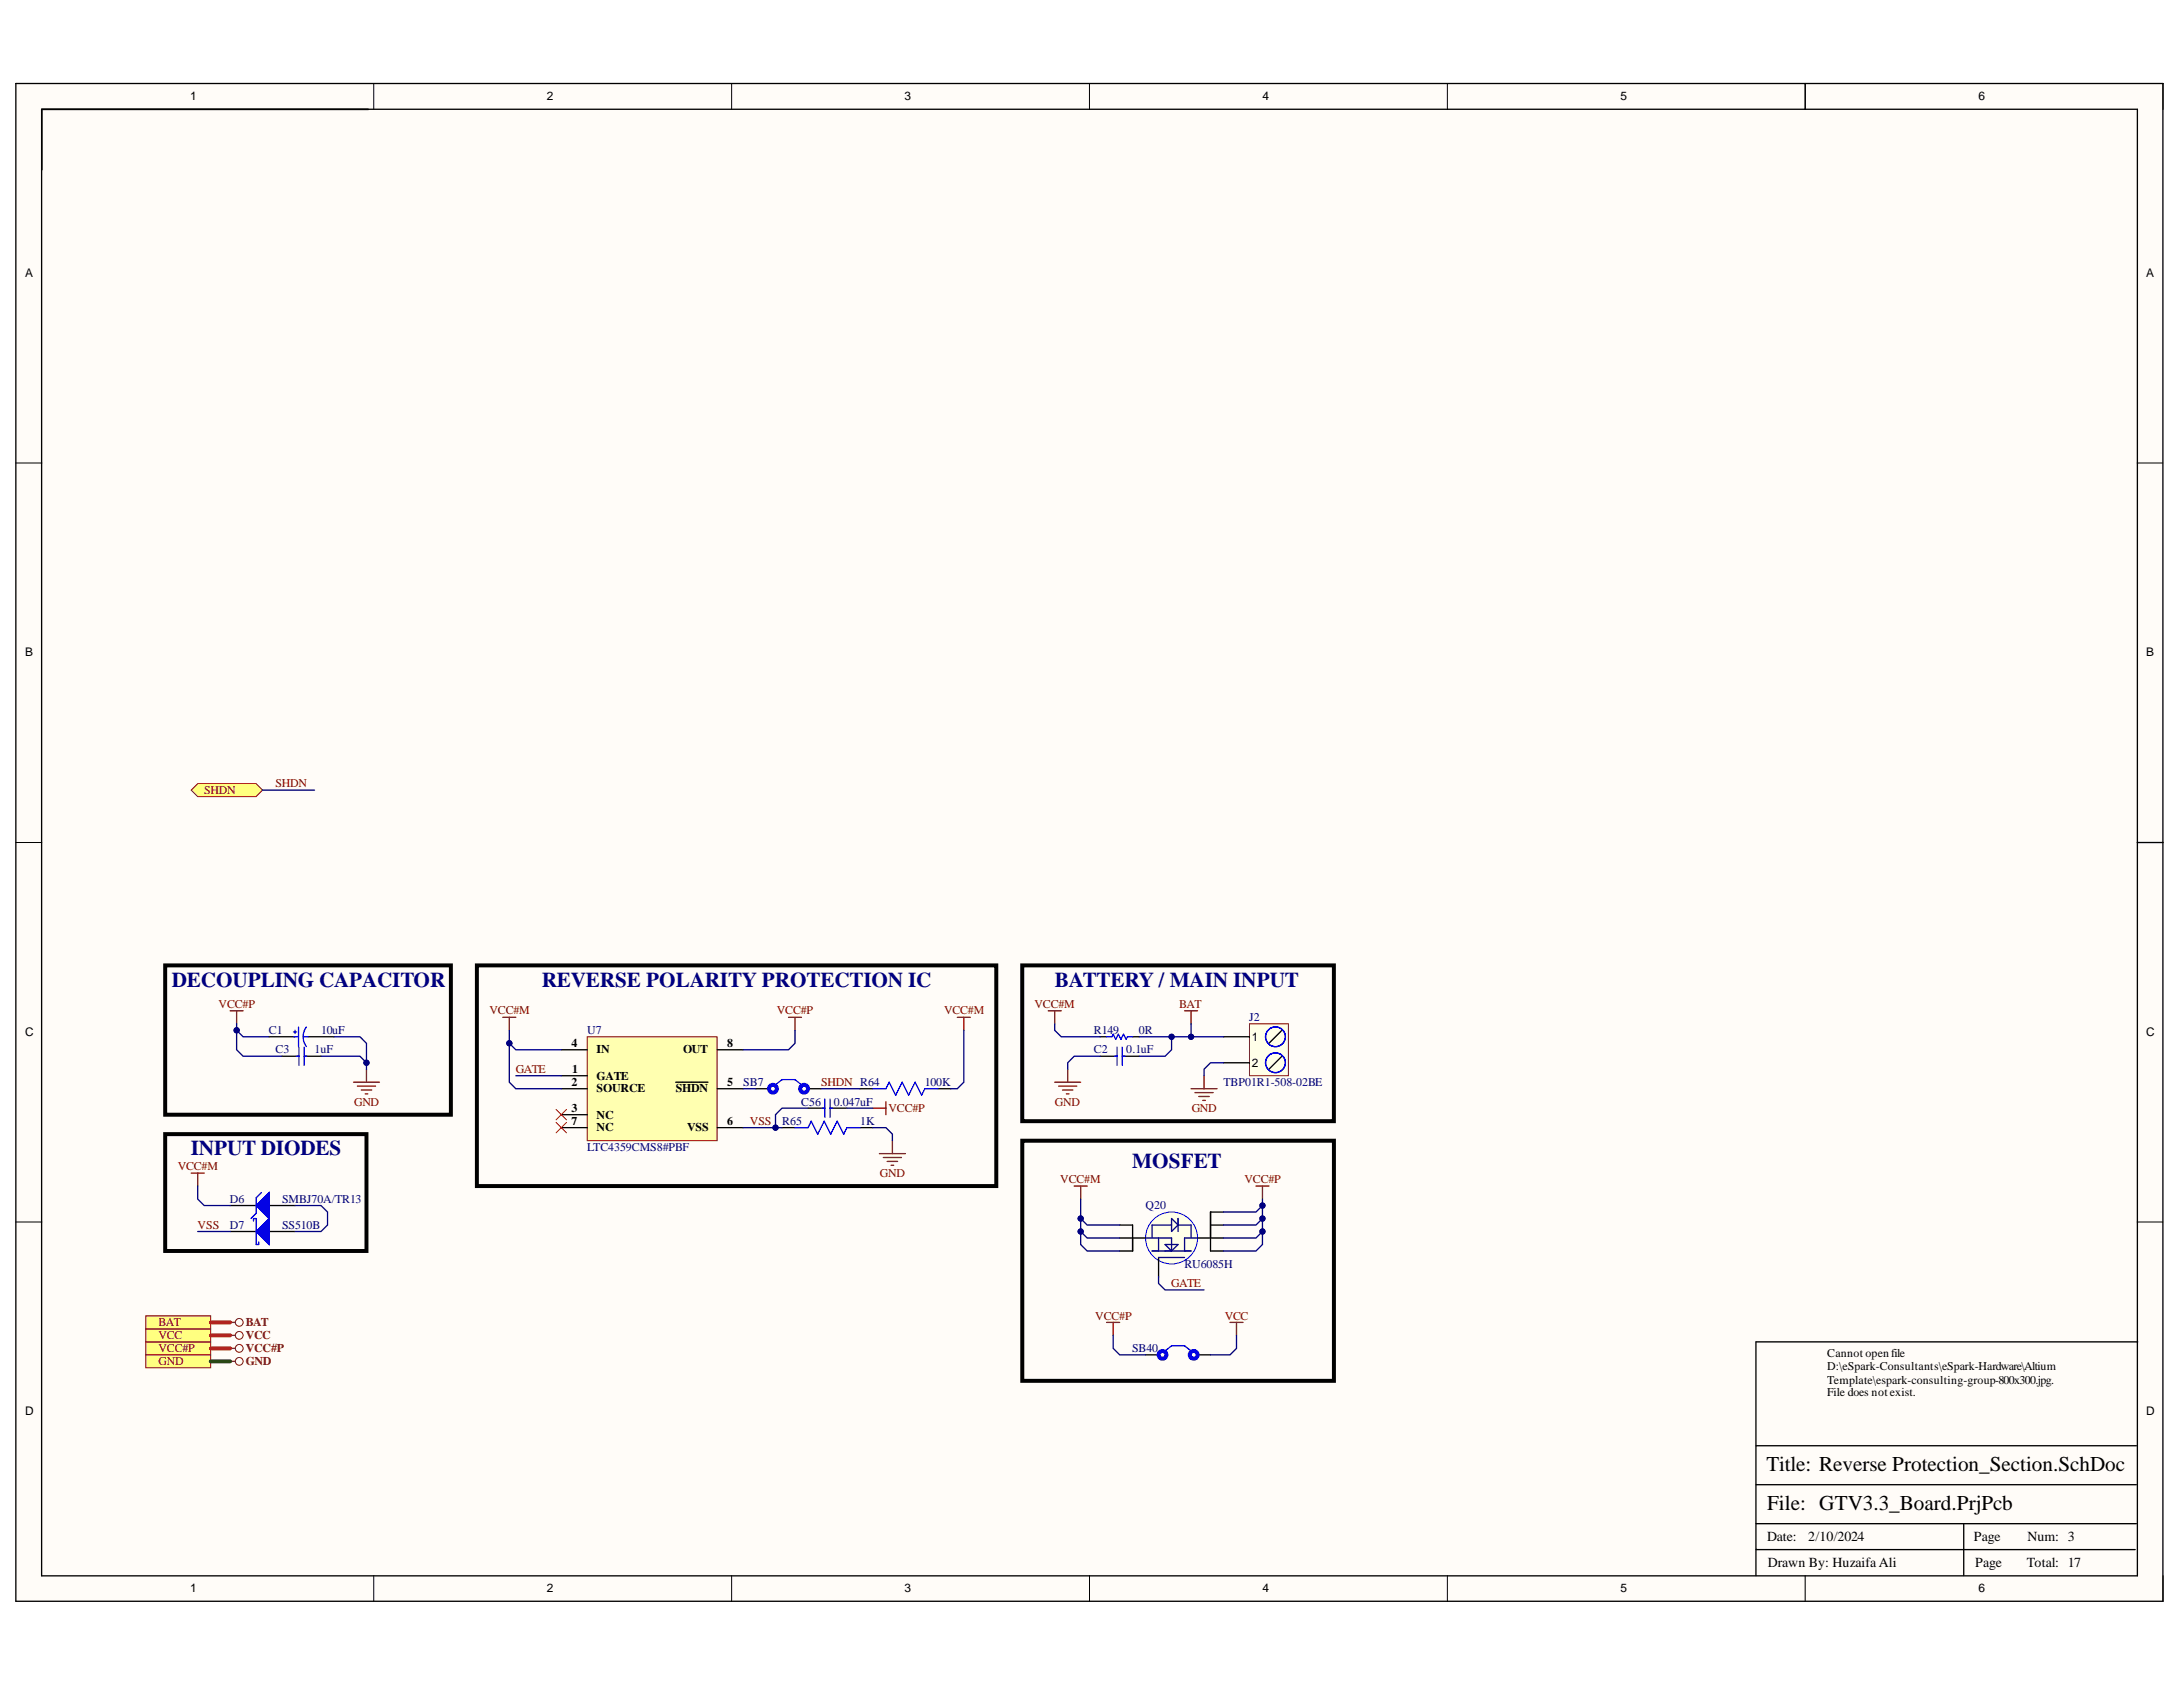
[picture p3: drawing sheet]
<svg xmlns="http://www.w3.org/2000/svg" width="279mm" height="216mm" viewBox="0 0 279 216" stroke-linecap="round" stroke-linejoin="round" font-family="sans-serif">
<defs><g id="words">
<g font-size="2.7" fill="#000080">
<text x="22" y="126.3">DECOUPLING CAPACITOR</text>
<text x="69.3" y="126.3">REVERSE POLARITY PROTECTION IC</text>
<text x="135" y="126.3">BATTERY / MAIN INPUT</text>
<text x="24.4" y="147.8">INPUT DIODES</text>
<text x="144.9" y="149.5">MOSFET</text>
</g>
<g font-size="2.7">
<text x="226.1" y="188.2">Title: Reverse Protection_Section.SchDoc</text>
<text x="226.2" y="193.2">File: GTV3.3_Board.PrjPcb</text>
</g>
<g font-size="1.8">
<text x="226.2" y="197.3">Date:</text>
<text x="231.4" y="197.3">2/10/2024</text>
<text x="252.6" y="197.3">Page</text>
<text x="259.5" y="197.3">Num: 3</text>
<text x="226.3" y="200.6">Drawn By: Huzaifa Ali</text>
<text x="252.8" y="200.6">Page</text>
<text x="259.4" y="200.6">Total: 17</text>
</g>
<g font-size="1.5">
<text x="24.4" y="12.8">1</text>
<text x="70" y="12.8">2</text>
<text x="115.7" y="12.8">3</text>
<text x="161.6" y="12.8">4</text>
<text x="207.4" y="12.8">5</text>
<text x="253.2" y="12.8">6</text>
<text x="3.2" y="35.5">A</text>
<text x="274.7" y="35.5">A</text>
<text x="3.2" y="84">B</text>
<text x="274.7" y="84">B</text>
<text x="3.2" y="132.6">C</text>
<text x="73.1" y="134">4</text>
<text x="73.2" y="137.3">1</text>
<text x="76.3" y="134.8">IN</text>
<text x="87.4" y="134.8">OUT</text>
<text x="93.1" y="134">8</text>
<text x="160.2" y="133.2">1</text>
<text x="160.2" y="136.5">2</text>
<text x="274.7" y="132.6">C</text>
<text x="73.1" y="138.9">2</text>
<text x="73.1" y="142.3">3</text>
<text x="73.1" y="143.9">7</text>
<text x="76.3" y="138.2">GATE</text>
<text x="76.3" y="139.8">SOURCE</text>
<text x="76.3" y="143.2">NC</text>
<text x="86.5" y="139.8">SHDN</text>
<text x="93.1" y="138.9">5</text>
<text x="93.1" y="143.9">6</text>
<text x="76.3" y="144.8">NC</text>
<text x="87.9" y="144.8">VSS</text>
<text x="233.9" y="173.7">Cannot open file</text>
<text x="233.9" y="175.4">D:\eSpark-Consultants\eSpark-Hardware\Altium</text>
<text x="233.9" y="177.1">Template\espark-consulting-group-800x300.jpg.</text>
<text x="233.9" y="178.7">File does not exist.</text>
<text x="3.2" y="181.1">D</text>
<text x="274.7" y="181.1">D</text>
<text x="24.4" y="203.8">1</text>
<text x="70" y="203.8">2</text>
<text x="115.7" y="203.8">3</text>
<text x="161.6" y="203.8">4</text>
<text x="207.4" y="203.8">5</text>
<text x="253.2" y="203.8">6</text>
</g>
<g font-size="1.5" fill="#800000">
<text x="26.1" y="101.6">SHDN</text>
<text x="35.3" y="100.7">SHDN</text>
<text x="28" y="129">VCC#P</text>
<text x="62.7" y="129.8">VCC#M</text>
<text x="99.4" y="129.8">VCC#P</text>
<text x="120.8" y="129.8">VCC#M</text>
<text x="132.4" y="129">VCC#M</text>
<text x="150.9" y="129">BAT</text>
<text x="66" y="137.3">GATE</text>
<text x="45.3" y="141.5">GND</text>
<text x="96" y="143.9">VSS</text>
<text x="105.1" y="138.9">SHDN R64</text>
<text x="113.7" y="142.3">VCC#P</text>
<text x="135" y="141.5">GND</text>
<text x="152.5" y="142.3">GND</text>
<text x="22.7" y="149.8">VCC#M</text>
<text x="112.6" y="150.6">GND</text>
<text x="135.7" y="151.5">VCC#M</text>
<text x="159.3" y="151.5">VCC#P</text>
<text x="25.3" y="157.3">VSS</text>
<text x="149.9" y="164.7">GATE</text>
<text x="20.3" y="173">VCC#P</text>
<text x="20.3" y="171.4">VCC</text>
<text x="20.3" y="169.7">BAT</text>
<text x="31.5" y="173">VCC#P</text>
<text x="31.5" y="171.4">VCC</text>
<text x="31.5" y="169.7">BAT</text>
<text x="140.2" y="168.9">VCC#P</text>
<text x="156.8" y="168.9">VCC</text>
<text x="20.3" y="174.7">GND</text>
<text x="31.5" y="174.7">GND</text>
</g>
<g font-size="1.5" fill="#000080">
<text x="159.9" y="130.7">J2</text>
<text x="34.4" y="132.4">C1</text>
<text x="35.3" y="134.8">C3</text>
<text x="40.2" y="134.8">1uF</text>
<text x="41.1" y="132.4">10uF</text>
<text x="75.2" y="132.4">U7</text>
<text x="140" y="134.8">C2</text>
<text x="140" y="132.4">R149</text>
<text x="144.2" y="134.8">0.1uF</text>
<text x="145.8" y="132.4">0R</text>
<text x="95.1" y="138.9">SB7</text>
<text x="100.1" y="143.9">R65</text>
<text x="102.6" y="141.5">C56</text>
<text x="106.7" y="141.5">0.047uF</text>
<text x="110.1" y="143.9">1K</text>
<text x="118.4" y="138.9">100K</text>
<text x="156.6" y="138.9">TBP01R1-508-02BE</text>
<text x="75.2" y="147.3">LTC4359CMS8#PBF</text>
<text x="29.4" y="153.9">D6</text>
<text x="36.1" y="153.9">SMBJ70A/TR13</text>
<text x="146.6" y="154.8">Q20</text>
<text x="29.4" y="157.3">D7</text>
<text x="36.1" y="157.3">SS510B</text>
<text x="151.6" y="162.3">RU6085H</text>
<text x="144.9" y="173">SB40</text>
</g>
</g></defs>
<g fill="#fffcf8">
<path d="M2 10.7h274.8v194.3h-274.8z" fill-rule="evenodd"/>
<path d="M5.4 14h268.1v187.6h-268.1z" fill-rule="evenodd"/>
</g>
<g fill="none" stroke="#000" stroke-width=".13">
<path d="M2 10.7h3.4M47.8 10.7v3.3M93.6 10.7v3.3M139.4 10.7v3.3M185.2 10.7v3.3M231 10.7v3.3M273.5 10.7h3.3v3.3M2 59.3h3.4M273.5 59.3h3.3M2 107.8h3.4M273.5 107.8h3.3M2 156.4h3.4"/>
<path d="M273.5 156.4h3.3M47.8 201.6v3.4M93.6 201.6v3.4M139.4 201.6v3.4M185.2 201.6v3.4M231 201.6v3.4M276.8 201.6v3.4"/>
</g>
<g fill="none" stroke="#000" stroke-width=".17">
<path d="M2 10.7h274.8v194.2h-274.8zM5.3 14h268.3v187.7h-268.3zM47.2 14h-41.9v7.7M231 10.7v3.3M273.6 107.8h3.2M34.4 132.7h3.4M36.1 135.2h2.2M38.9 135.2h2.2M39.4 132.7h3.4M273.6 171.7h-48.9v29.9M224.7 198.3h48.6M224.7 195h48.7"/>
<path d="M224.7 190h48.7M224.7 185h48.7M251.3 195v6.6"/>
</g>
<g fill="none" stroke="#800000" stroke-width=".17">
<path d="M29.5 129.4h1.6M30.3 129.4v1.6M45.2 138.5h3.4M45.7 139h2.4M46.2 139.5h1.4M46.7 140h.4M46.9 136.8v1.7M134.2 129.4h1.6M135 129.4v1.6M135 138.5h3.3M135.5 139h2.3M136 139.5h1.3"/>
<path d="M136.5 140h.3M136.7 136.8v1.7M152.4 139.3h3.4M152.9 139.8h2.4M154.1 137.7v1.6M153.4 140.3h1.4M153.9 140.8h.4"/>
</g>
<path d="M37.6 132.1h.4M37.6 132.7h.6M37.8 131.9v.4M37.9 135.2h.4M38.2 131.4v2.5M38.3 134v2.3M38.8 132.7h.6M38.9 134v2.3M38.9 135.2h.4M39.2 131.4a2.07 2.07 0 0 0 0 2.5" fill="none" stroke="#00f" stroke-width=".17"/>
<path d="M21.1 123.6h36.6v19.1h-36.6zM130.8 123.6h39.9v19.9h-39.9z" fill="none" stroke="#000" stroke-width=".51"/>
<path d="M75.2 132.7h16.6v13.3h-16.6z" fill-rule="evenodd" fill="#ffffb0"/>
<path d="M75.2 132.7h16.6v13.3h-16.6z" fill="none" stroke="#800000" stroke-width=".13"/>
<path d="M71.8 137.7h3.4M71.8 139.3h3.4M71.8 134.3h3.4M86.5 138.5h4.1M91.8 139.3h3.3M91.8 134.3h3.3M96.8 139.3h1.6M103.4 139.3h1.7M71.8 142.7h3.4M71.8 144.3h3.4M91.8 144.3h3.3" fill="none" stroke="#000" stroke-width=".17"/>
<path d="M100.9 130.2h1.7M101.8 130.2v1.7M111.7 141.8h1.7M112.6 147.6h3.3M113.1 148.1h2.3M113.4 141v1.7M113.6 148.6h1.3M114 149.1h.4M114.2 146v1.6M160.8 151.8h1.6M161.6 151.8v1.7" fill="none" stroke="#800000" stroke-width=".17"/>
<path d="M71.2 142l1.3 1.3M71.2 143.7l1.3 1.3M72.5 142l-1.3 1.3M72.5 143.7l-1.3 1.3" fill="none" stroke="#f00" stroke-width=".13"/>
<g fill="none" stroke="#00f" stroke-width=".51">
<circle cx="98.9" cy="139.3" r=".5"/>
<circle cx="102.9" cy="139.3" r=".5"/>
</g>
<path d="M99.3 138.8l.8-.6h1.7l.8 .6" fill="none" stroke="#00f" stroke-width=".17"/>
<path d="M61 123.6h66.5v28.2h-66.5zM21.1 145.1h25.8v15h-25.8zM130.8 146h39.9v30.7h-39.9z" fill="none" stroke="#000" stroke-width=".51"/>
<path d="M24.5 101.1l.8-.8h7.5l.8 .8-.8 .8h-7.5z" fill-rule="evenodd" fill="#ffff80"/>
<path d="M24.5 101.1l.8-.8h7.5l.8 .8-.8 .8h-7.5z" fill="none" stroke="#800000" stroke-width=".13"/>
<path d="M64.4 130.2h1.6M65.2 130.2v1.7M122.5 130.2h1.7M123.4 130.2v1.7M24.5 150.1h1.6M25.3 150.1v1.7M137.5 151.8h1.6M138.3 151.8v1.7" fill="none" stroke="#800000" stroke-width=".17"/>
<path d="M18.7 171.7h8.3v1.7h-8.3z" fill-rule="evenodd" fill="#ffff80"/>
<g fill="none" stroke="#800000" stroke-width=".13">
<path d="M18.7 171.7h8.3v1.7h-8.3z"/>
<circle cx="30.6" cy="172.6" r=".5"/>
</g>
<path d="M29.5 172.6h.6" fill="none" stroke="#800000" stroke-width=".17"/>
<path d="M18.7 173.4h8.3v1.7h-8.3z" fill-rule="evenodd" fill="#ffff80"/>
<g fill="none" stroke="#800000" stroke-width=".13">
<path d="M18.7 173.4h8.3v1.7h-8.3z"/>
<circle cx="30.6" cy="174.2" r=".5"/>
</g>
<path d="M29.5 174.2h.6" fill="none" stroke="#800000" stroke-width=".17"/>
<path d="M159.9 131h5v6.7h-5z" fill-rule="evenodd" fill="#ffffe8"/>
<path d="M159.9 131h5v6.7h-5z" fill="none" stroke="#800000" stroke-width=".13"/>
<path d="M156.6 132.7h3.3M156.6 136h3.3M164.1 131.9l-1.7 1.6M164.1 135.2l-1.7 1.6" fill="none" stroke="#000" stroke-width=".17"/>
<g fill="none" stroke="#00f" stroke-width=".17">
<circle cx="163.2" cy="132.7" r="1.27"/>
<circle cx="163.2" cy="136" r="1.27"/>
</g>
<circle cx="149.9" cy="158.4" r="3.3" fill="#ffffe8"/>
<circle cx="149.9" cy="158.4" r="3.3" fill="none" stroke="#00f" stroke-width=".13"/>
<path d="M29.5 157.6h3.3M34.4 157.6h3.4M143.3 158.4h3.3M143.3 156.8h1.7v3.3h-1.7M153.3 158.4h3.3M154.9 156.8h1.7M156.6 155.1h-1.7v5h1.7M148.3 160.9v2.5" fill="none" stroke="#000" stroke-width=".17"/>
<path d="M146.6 158.4h3.3v1.7M148.3 158.4v1.7M149.1 159.3h1.7l-.9 .8zM149.9 155.9l.9 .9-.9 .8zM149.9 156.8h-2.4v1.6M150.8 156.8h1.6v1.6M150.8 155.9v1.7M153.3 158.4h-1.7v1.7M147.5 160.1h4.9M148.3 160.9h3.3" fill="none" stroke="#0c0087" stroke-width=".17"/>
<path d="M32.8 157.6l1.6-1.7v3.4z" fill="#00f"/>
<path d="M32.4 156.3v-.4h.4v3.4h.3v-.4M32.8 157.6l1.6-1.7v3.4z" fill="none" stroke="#00f" stroke-width=".17"/>
<path d="M29.5 154.3h3.3M34.4 154.3h3.4" fill="none" stroke="#000" stroke-width=".17"/>
<path d="M32.8 154.3l1.6-1.7v3.3z" fill="#00f"/>
<path d="M32.8 154.3l1.6-1.7v3.3zM33.4 152.6l-.6 .7v2l-.7 .6M101.8 144.3h1.6l.4-.8 .9 1.6 .8-1.6 .8 1.6 .9-1.6 .8 1.6 .4-.8h1.7M149.1 172.9l.8-.7h1.7l.8 .7" fill="none" stroke="#00f" stroke-width=".17"/>
<path d="M100.1 144.3h1.7M110.1 144.3h1.6M146.6 173.4h1.7M153.3 173.4h1.6" fill="none" stroke="#000" stroke-width=".17"/>
<path d="M141.6 169.2h1.7M142.5 169.2v1.7M157.4 169.2h1.7M158.3 169.2v1.7" fill="none" stroke="#800000" stroke-width=".17"/>
<g fill="none" stroke="#00f" stroke-width=".51">
<circle cx="148.8" cy="173.4" r=".5"/>
<circle cx="152.8" cy="173.4" r=".5"/>
</g>
<path d="M18.7 170.1h8.3v1.6h-8.3z" fill-rule="evenodd" fill="#ffff80"/>
<g fill="none" stroke="#800000" stroke-width=".13">
<path d="M18.7 170.1h8.3v1.6h-8.3z"/>
<circle cx="30.6" cy="170.9" r=".5"/>
</g>
<path d="M151.6 129.4h1.7M152.4 129.4v1.6M29.5 170.9h.6" fill="none" stroke="#800000" stroke-width=".17"/>
<path d="M110.1 139.3h1.6M120 139.3h1.7M140.8 135.2h2.2M143.6 135.2h2.2M103.4 141.8h2.2M106.2 141.8h2.2" fill="none" stroke="#000" stroke-width=".17"/>
<path d="M111.7 139.3h1.7l.4-.8 .8 1.7 .9-1.7 .8 1.7 .8-1.7 .9 1.7 .4-.9h1.6M142.6 135.2h.4M143 134v2.3M143.6 134v2.3M143.6 135.2h.4M105.2 141.8h.4M105.6 140.7v2.3M106.2 140.7v2.3M106.2 141.8h.4" fill="none" stroke="#00f" stroke-width=".17"/>
<path d="M18.7 168.4h8.3v1.7h-8.3z" fill-rule="evenodd" fill="#ffff80"/>
<g fill="none" stroke="#800000" stroke-width=".13">
<path d="M18.7 168.4h8.3v1.7h-8.3z"/>
<circle cx="30.6" cy="169.2" r=".5"/>
</g>
<path d="M29.5 169.2h.6" fill="none" stroke="#800000" stroke-width=".17"/>
<path d="M161.6 155.9l-.8 .9h-4.2" fill="none" stroke="#000080" stroke-width=".17"/>
<circle cx="161.6" cy="155.9" r=".33" fill="#000080"/>
<circle cx="161.6" cy="155.9" r=".33" fill="none" stroke="#000080" stroke-width=".13"/>
<path d="M30.3 131.9v2.4l.8 .9h5" fill="none" stroke="#000080" stroke-width=".17"/>
<circle cx="30.3" cy="131.9" r=".33" fill="#000080"/>
<circle cx="30.3" cy="131.9" r=".33" fill="none" stroke="#000080" stroke-width=".13"/>
<path d="M30.3 131v.9l.8 .8h3.3" fill="none" stroke="#000080" stroke-width=".17"/>
<circle cx="30.3" cy="131.9" r=".33" fill="#000080"/>
<circle cx="30.3" cy="131.9" r=".33" fill="none" stroke="#000080" stroke-width=".13"/>
<path d="M41.1 135.2h5l.8 .8" fill="none" stroke="#000080" stroke-width=".17"/>
<circle cx="46.9" cy="136" r=".33" fill="#000080"/>
<circle cx="46.9" cy="136" r=".33" fill="none" stroke="#000080" stroke-width=".13"/>
<path d="M42.8 132.7h3.3l.8 .8v3.3" fill="none" stroke="#000080" stroke-width=".17"/>
<circle cx="46.9" cy="136" r=".33" fill="#000080"/>
<circle cx="46.9" cy="136" r=".33" fill="none" stroke="#000080" stroke-width=".13"/>
<path d="M65.2 133.5v5l.8 .8h5.8M25.3 157.6h4.2M37.8 154.3h3.3l.8 .8v1.7l-.8 .8h-3.3" fill="none" stroke="#000080" stroke-width=".17"/>
<circle cx="65.2" cy="133.5" r=".33" fill="#000080"/>
<circle cx="65.2" cy="133.5" r=".33" fill="none" stroke="#000080" stroke-width=".13"/>
<path d="M65.2 131.9v1.6l.8 .8h5.8" fill="none" stroke="#000080" stroke-width=".17"/>
<circle cx="65.2" cy="133.5" r=".33" fill="#000080"/>
<circle cx="65.2" cy="133.5" r=".33" fill="none" stroke="#000080" stroke-width=".13"/>
<path d="M66 137.7h5.8M95.1 144.3h5" fill="none" stroke="#000080" stroke-width=".17"/>
<circle cx="99.3" cy="144.3" r=".33" fill="#000080"/>
<circle cx="99.3" cy="144.3" r=".33" fill="none" stroke="#000080" stroke-width=".13"/>
<path d="M95.1 139.3h1.7M101.8 131.9v1.6l-.9 .8h-5.8M103.4 141.8h-3.3l-.8 .9v1.6" fill="none" stroke="#000080" stroke-width=".17"/>
<circle cx="99.3" cy="144.3" r=".33" fill="#000080"/>
<circle cx="99.3" cy="144.3" r=".33" fill="none" stroke="#000080" stroke-width=".13"/>
<path d="M105.1 139.3h5M123.4 131.9v6.6l-.9 .8h-.8M108.4 141.8h3.3M111.7 144.3h1.7l.8 .8v.9M138.3 153.5v5.8l.8 .8h4.2" fill="none" stroke="#000080" stroke-width=".17"/>
<circle cx="138.3" cy="157.6" r=".33" fill="#000080"/>
<circle cx="138.3" cy="157.6" r=".33" fill="none" stroke="#000080" stroke-width=".13"/>
<circle cx="138.3" cy="155.9" r=".33" fill="#000080"/>
<circle cx="138.3" cy="155.9" r=".33" fill="none" stroke="#000080" stroke-width=".13"/>
<path d="M149.9 132.7v1.6l-.8 .9h-3.3" fill="none" stroke="#000080" stroke-width=".17"/>
<circle cx="149.9" cy="132.7" r=".33" fill="#000080"/>
<circle cx="149.9" cy="132.7" r=".33" fill="none" stroke="#000080" stroke-width=".13"/>
<path d="M138.3 157.6l.8 .8h4.2" fill="none" stroke="#000080" stroke-width=".17"/>
<circle cx="138.3" cy="157.6" r=".33" fill="#000080"/>
<circle cx="138.3" cy="157.6" r=".33" fill="none" stroke="#000080" stroke-width=".13"/>
<path d="M138.3 155.9l.8 .9h4.2" fill="none" stroke="#000080" stroke-width=".17"/>
<circle cx="138.3" cy="155.9" r=".33" fill="#000080"/>
<circle cx="138.3" cy="155.9" r=".33" fill="none" stroke="#000080" stroke-width=".13"/>
<path d="M140.8 135.2h-3.3l-.8 .8v.8M161.6 153.5v5.8l-.8 .8h-4.2M148.3 163.4v.9l.8 .8h5" fill="none" stroke="#000080" stroke-width=".17"/>
<circle cx="161.6" cy="157.6" r=".33" fill="#000080"/>
<circle cx="161.6" cy="157.6" r=".33" fill="none" stroke="#000080" stroke-width=".13"/>
<circle cx="161.6" cy="155.9" r=".33" fill="#000080"/>
<circle cx="161.6" cy="155.9" r=".33" fill="none" stroke="#000080" stroke-width=".13"/>
<circle cx="161.6" cy="154.3" r=".33" fill="#000080"/>
<circle cx="161.6" cy="154.3" r=".33" fill="none" stroke="#000080" stroke-width=".13"/>
<path d="M161.6 157.6l-.8 .8h-4.2" fill="none" stroke="#000080" stroke-width=".17"/>
<circle cx="161.6" cy="157.6" r=".33" fill="#000080"/>
<circle cx="161.6" cy="157.6" r=".33" fill="none" stroke="#000080" stroke-width=".13"/>
<path d="M161.6 154.3l-.8 .8h-4.2" fill="none" stroke="#000080" stroke-width=".17"/>
<circle cx="161.6" cy="154.3" r=".33" fill="#000080"/>
<circle cx="161.6" cy="154.3" r=".33" fill="none" stroke="#000080" stroke-width=".13"/>
<path d="M33.6 101.1h6.7M152.4 131v1.7M156.6 136h-1.7l-.8 .8v.9M25.3 151.8v1.7l.8 .8h3.4M142.5 170.9v1.7l.8 .8h3.3M158.3 170.9v1.7l-.9 .8h-2.5" fill="none" stroke="#000080" stroke-width=".17"/>
<path d="M27 174.2h2.5" fill="none" stroke="#274e13" stroke-width=".51"/>
<path d="M27 172.6h2.5M27 170.9h2.5" fill="none" stroke="#f00" stroke-width=".51"/>
<circle cx="152.4" cy="132.7" r=".33" fill="#000080"/>
<circle cx="152.4" cy="132.7" r=".33" fill="none" stroke="#000080" stroke-width=".13"/>
<path d="M27 169.2h2.5" fill="none" stroke="#f00" stroke-width=".51"/>
<path d="M140.8 132.7h.8M145 132.7h.8" fill="none" stroke="#000" stroke-width=".17"/>
<path d="M141.6 132.7h.7l.2-.3 .3 .6 .3-.6 .4 .6 .3-.6 .3 .6 .2-.3h.7" fill="none" stroke="#00f" stroke-width=".17"/>
<path d="M135 131v.9l.8 .8h5M145.8 132.7h10.8" fill="none" stroke="#000080" stroke-width=".17"/>
<circle cx="149.9" cy="132.7" r=".33" fill="#000080"/>
<circle cx="149.9" cy="132.7" r=".33" fill="none" stroke="#000080" stroke-width=".13"/>
<circle cx="152.4" cy="132.7" r=".33" fill="#000080"/>
<circle cx="152.4" cy="132.7" r=".33" fill="none" stroke="#000080" stroke-width=".13"/>
<use href="#words"/>
</svg>
